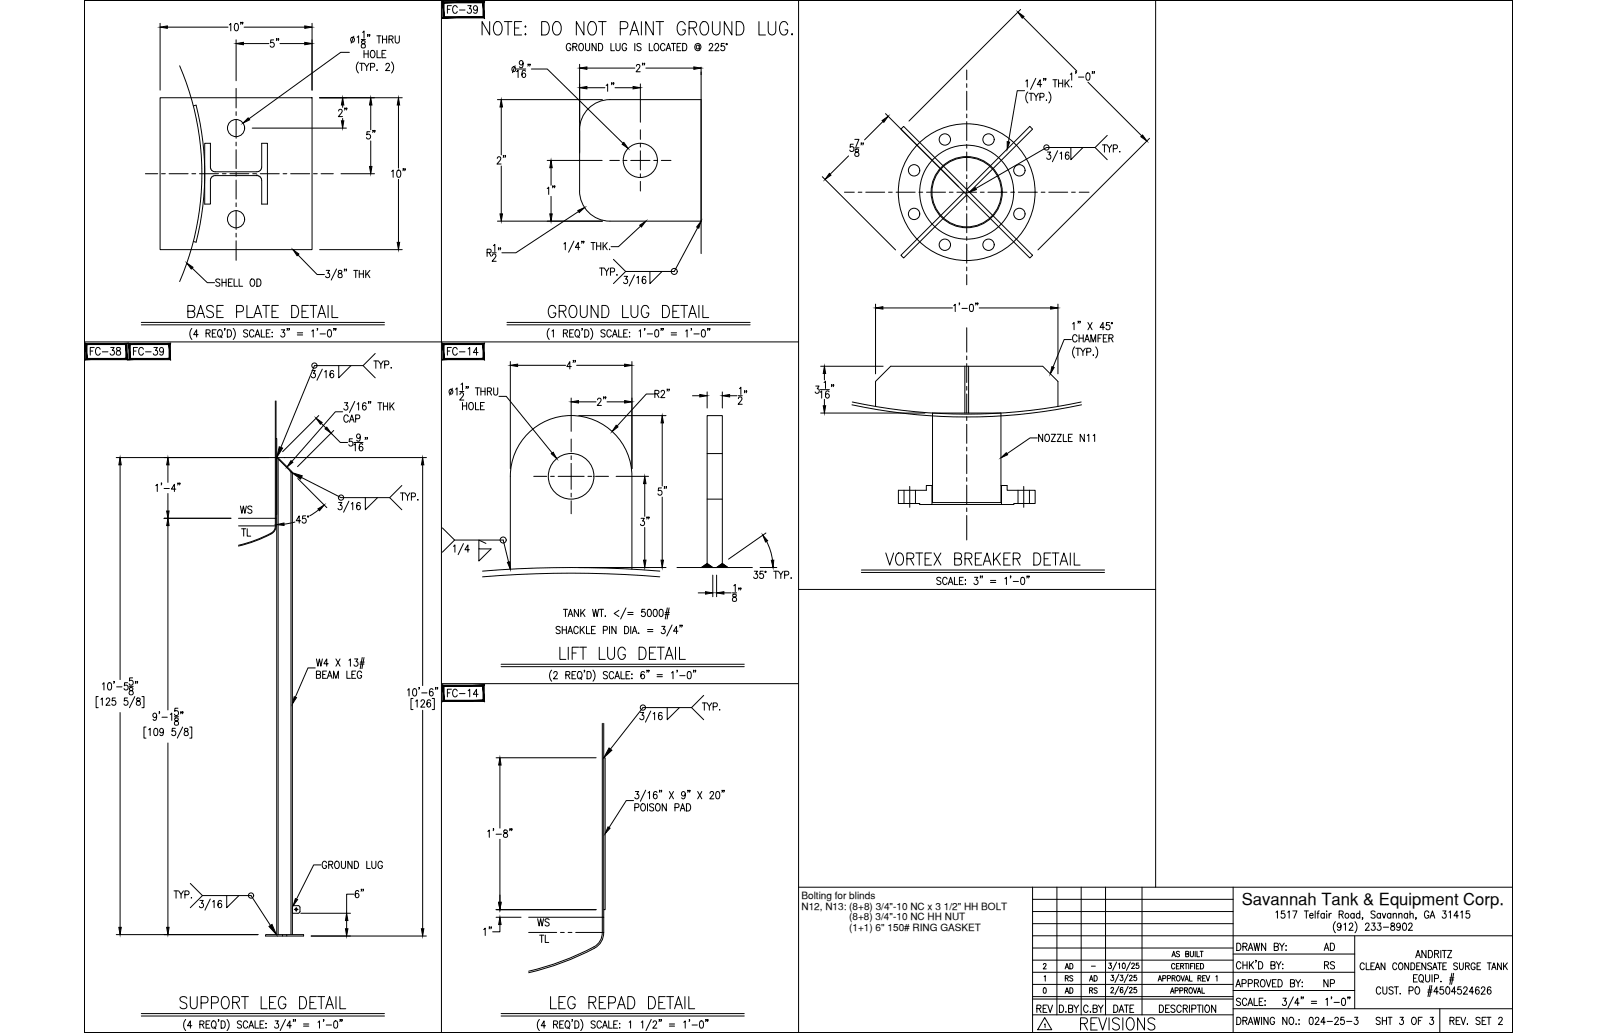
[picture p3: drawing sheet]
<svg xmlns="http://www.w3.org/2000/svg" width="432mm" height="279mm" viewBox="0 0 432 279" stroke-linecap="round" stroke-linejoin="round" font-family="sans-serif">
<defs><g id="words">
<g font-size="7.1">
<text x="129.5" y="10.6">NOTE: DO NOT PAINT GROUND LUG.</text>
<text x="238.5" y="154.2">VORTEX BREAKER DETAIL</text>
</g>
<g font-size="6.6">
<text x="49.7" y="87.1">BASE PLATE DETAIL</text>
<text x="147.5" y="87.1">GROUND LUG DETAIL</text>
<text x="150.6" y="179.6">LIFT LUG DETAIL</text>
<text x="47.6" y="274.1">SUPPORT LEG DETAIL</text>
<text x="147.8" y="274.1">LEG REPAD DETAIL</text>
<text x="291.4" y="279.8">REVISIONS</text>
</g>
<g font-size="5.7">
<text x="171.1" y="20.8">2&quot;</text>
<text x="98.1" y="38.8">5&quot;</text>
<text x="203.2" y="110.4" transform="rotate(-90 203.2 110.4)">12&quot;</text>
</g>
<g font-size="5.3">
<text x="119.9" y="4.9">FC-39</text>
<text x="76.6" y="14.1" transform="rotate(-90 76.6 14.1)">5&quot;</text>
<text x="167.2" y="26.1" transform="rotate(-90 167.2 26.1)">1&quot;</text>
<text x="94.9" y="32.8" transform="rotate(-90 94.9 32.8)">2&quot;</text>
<text x="133.3" y="45.5">2&quot;</text>
<text x="151.3" y="54" transform="rotate(-90 151.3 54)">1&quot;</text>
<text x="23.6" y="97.4">FC-38</text>
<text x="35.3" y="97.4">FC-39</text>
<text x="119.9" y="97.4">FC-14</text>
<text x="152.4" y="100.9">4&quot;</text>
<text x="160.5" y="110.8">2&quot;</text>
<text x="177.1" y="135.1">5&quot;</text>
<text x="64.2" y="140.1">WS</text>
<text x="172.2" y="143.2">3&quot;</text>
<text x="64.6" y="146.4">TL</text>
<text x="201.4" y="164" transform="rotate(-90 201.4 164)">18&quot;</text>
<text x="119.9" y="189.8">FC-14</text>
<text x="99.5" y="244.1" transform="rotate(-90 99.5 244.1)">6&quot;</text>
<text x="134.1" y="254.4" transform="rotate(-90 134.1 254.4)">1&quot;</text>
<text x="145" y="256.1">TL</text>
<text x="279.4" y="275.2">REV</text>
</g>
<g font-size="4.9">
<text x="297" y="42.3">TYP.</text>
<text x="86.1" y="236">GROUND LUG</text>
<text x="144.6" y="251.5">WS</text>
<text x="357" y="258.2">AD</text>
<text x="357.4" y="263.2">RS</text>
<text x="357" y="268.1">NP</text>
</g>
<text font-size="4.5" x="335.7" y="244.9">Savannah Tank &amp; Equipment Corp.</text>
<g font-size="4.4">
<text x="287.2" y="263.2">AD</text>
<text x="287.2" y="269.9">AD</text>
<text x="287.2" y="266.7">RS</text>
<text x="293.9" y="269.9">RS</text>
<text x="293.9" y="266.7">AD</text>
</g>
<g font-size="2.7">
<text x="216.7" y="243.2">Bolting for blinds</text>
<text x="216.7" y="246.1">N12, N13: (8+8) 3/4&quot;-10 NC x 3 1/2&quot; HH BOLT</text>
<text x="229.6" y="248.9">(8+8) 3/4&quot;-10 NC HH NUT</text>
<text x="229.6" y="251.8">(1+1) 6&quot; 150# RING GASKET</text>
</g>
<text font-size="2.6" x="294.2" y="262.5">-</text>
</g></defs>
<!-- layer: 0 -->
<g fill="none" stroke="#000" stroke-width=".27">
<path d="M22.8 0v279.4v-279.4h386.2v279.4v-279.4zM119.4 0v279.4M215.9 0v279.4M312.5 0v240M409 0v279.4M22.8 92.5h193.1M215.9 159.4h96.6M119.4 184.9h96.5M215.9 240h193.1M279.2 240v39.4M285.8 240v34.5M292.3 240v34.5"/>
<path d="M298.9 240v34.5M308.8 240v34.5M333.4 240v39.4M279.2 253.1h129.8M279.2 259.7h54.2M279.2 256.4h54.2M279.2 249.8h54.2M279.2 246.5h54.2M279.2 243.2h54.2M333.4 258h32.9M366.3 253.1v19.7M22.8 279.4h386.2"/>
<path d="M279.2 263h87.1M279.2 274.5h54.2M279.2 269.6h54.2M279.2 270.2h54.2M279.2 266.3h54.2M333.4 267.9h32.9M333.4 272.8h75.6M389.3 272.8v6.6M409 279.4h-386.2h386.2"/>
</g>
<!-- layer: TEXT -->
<g fill="none" stroke="#000" stroke-width=".27">
<path d="M316.9 258.8l.5-1.5 .4 1.5M317.1 258.3h.5M318.9 257.5l-.3-.2-.5 .2 .1 .4 .7 .3v.4l-.3 .2-.5-.2M320.6 258l.7-.1 .1-.4-.8-.2v1.5l.8-.2v-.5l-.3-.1M321.8 257.3v1.1l.4 .4 .4-.2 .1-1.3M323.2 257.3v1.5M323.6 257.3v1.5h.8M324.5 257.3h.8M324.9 257.3v1.5M334.4 255.1a1.01 1.01 0 0 1 1.1 1 1.01 1.01 0 0 1-1.1 1zM336.1 256.1l.9-.2 .1-.6-1-.2v2M336.6 256.1l.6 1"/>
<path d="M337.5 257.1l.6-2 .7 2M337.7 256.4h.8M339 255.1l.4 2 .4-2 .4 2 .4-2M339.7 259.8h-.2h.2l-.2 .5M342.2 255.1v2l-1.1-2v2M344.5 256.1l1-.2 .1-.6-1.1-.2v2l1.1-.2 .1-.5-.5-.3M345 246.8l.4-.4v1.9M346 255.1l.6 1v1M347.2 255.1l-.6 1M347.3 246.4h-.8l-.1 .8a.61 .61 0 0 1 .9 .1 .61 .61 0 0 1-.1 .8 .61 .61 0 0 1-.8-.1M347.6 257h.2zM347.7 255.8v.1z"/>
<path d="M348.2 246.8l.4-.4v1.9M349.5 246.4h1.2l-.8 1.9M352.7 246.4h1.1M353.2 246.4v1.9M354.1 247.6h.9l-.1-.5a.6 .6 0 0 0-.8 .6 .6 .6 0 0 0 .8 .6l.1-.2M355.6 246.4v1.9M356.1 247h.5M356.7 246.4l-.3 .1-.1 .3v1.5M358.1 247.3l-.2-.2a.61 .61 0 0 0-.8 .6 .61 .61 0 0 0 .8 .6l.2-.2M358.1 247v1.3M358.7 246.4v.2zM358.7 247.1v1.2"/>
<path d="M359.4 247v1.3M360 247a.54 .54 0 0 0-.6 .6M361.1 249.3a2.24 2.24 0 0 0 0 3M362.1 247.3l.9-.1 .1-.6-1-.2v1.9M362.6 250.3l-.1 .3a.54 .54 0 0 1-.8 .1 .54 .54 0 0 1 0-.8 .54 .54 0 0 1 .8 .1l.1 .3a.9 .9 0 0 1-.6 1.3l-.4-.2M362.6 247.3l.6 1M363.4 250l.4-.3v1.9M364.8 250.1l.2-.3 .5-.1 .3 .5-1.1 1.4h1.2M366.1 247.3l-.1-.2a.61 .61 0 0 0-.8 .6 .61 .61 0 0 0 .8 .6l.1-.2M366.1 247v1.3M366.4 249.3a2.31 2.31 0 0 1 0 3M367.7 247.3a.62 .62 0 0 0-1.1 .3 .62 .62 0 0 0 .7 .7l.4-.2"/>
<path d="M367.7 246.4v1.9M368.5 248.3h-.2h.2l-.2 .4M369.2 250.1l.3-.4h.4l.3 .3-.3 .7-.8 .9h1.1M370.9 249.7h.9l-.5 .7a.6 .6 0 0 1 .5 .9 .6 .6 0 0 1-1.1 0M371.8 246.7l-.4-.3-.7 .3 .2 .4 .9 .7v.3l-.4 .2-.7-.2M372.5 249.7h.9l-.5 .7a.6 .6 0 0 1 .5 1 .6 .6 0 0 1-1.1-.1M373.3 247.3a.62 .62 0 0 0-1.1 .3 .62 .62 0 0 0 .7 .7l.4-.2M373.3 247v1.3M373.7 247l.5 1.3 .5-1.3M374 250.8h1.5M376 247.3a.62 .62 0 0 0-1 .3 .62 .62 0 0 0 .7 .7l.3-.2M376 247v1.3"/>
<path d="M376.2 249.8v.5a.79 .79 0 0 1 .8 .4 .79 .79 0 0 1 0 .8 .64 .64 0 0 1-1-.4 .64 .64 0 0 1 .8-.7l.2-.4a.57 .57 0 0 0-.8-.2zM376.7 247.4l.4-.4 .4 .1v1.2M376.7 247v1.3M378.2 247.4l.4-.4 .4 .1 .1 1.2M378.2 247v1.3M378.6 250.3v.3a.54 .54 0 0 1-.8 .1 .54 .54 0 0 1 0-.8 .54 .54 0 0 1 .8 .1v.3a.9 .9 0 0 1-.6 1.3l-.3-.2M379.4 249.8l.3-.1a1.13 1.13 0 0 1 .1 1.9h-.1a1.41 1.41 0 0 1-.3-1.8zM380.6 247.3a.62 .62 0 0 0-1 .3 .62 .62 0 0 0 .7 .7l.3-.2M380.6 247v1.3M380.9 250.1l.1-.3 .5-.1 .3 .5-1 1.4h1.1M381.2 247.4l.4-.4 .4 .1 .1 1.2M381.2 246.4v1.9"/>
<path d="M382.8 259l.6-1.9 .6 1.9M382.9 248.3h-.1h.1l-.1 .4M383 258.4h.8M385.6 257.1v1.9l-1.1-1.9v1.9M386.2 257.1a1 1 0 0 1 1.2 1 1 1 0 0 1-1.2 .9zM386.3 246.8a.61 .61 0 0 0-.7-.4 .61 .61 0 0 0-.5 .7v.5a.61 .61 0 0 0 .6 .8 .61 .61 0 0 0 .6-.8h-.4M386.7 248.3l.6-1.9 .6 1.9M386.9 247.7h.8M387.9 258l1-.1 .1-.3-.1-.4-1-.1v1.9M388.5 258l.5 1M389.6 257.1v1.9M390 257.1h1.1"/>
<path d="M390.1 246.4h.9l-.5 .7a.6 .6 0 0 1 .5 .9 .6 .6 0 0 1-1.1 0M390.5 257.1v1.9M391.4 257.1h1.1l-1.1 1.9h1.1M391.8 246.8l.4-.4v1.9M394.3 247.7h-1.2l.8-1.3v1.9M395 246.8l.4-.4v1.9M397.3 246.4h-.8l-.1 .8a.61 .61 0 0 1 .9 .1 .61 .61 0 0 1-.1 .8 .61 .61 0 0 1-.9-.1M282.1 260.9l.3-.3 .4 .3-.7 1.2h.8M282.2 267.2h.2a.82 .82 0 0 1 .5 .7 .82 .82 0 0 1-.5 .7l-.3-.2zM282.3 264.2l.3-.3v1.5M282.4 277.1l.2-.2v1M282.5 275.2l1.9 3.3h-3.8z"/>
<path d="M288.2 273.6v.2zM288.9 272.8l1-.1 .1-.3-.1-.5-1-.1v2l1.1-.2v-.4l-.4-.4M290.4 271.8l.6 1v1M291.7 271.8l-.7 1M294.2 272.3a.62 .62 0 0 0-.7-.5 .62 .62 0 0 0-.5 .8v.5a.62 .62 0 0 0 .5 .7 .62 .62 0 0 0 .7-.5M295.6 272.8l.9-.1 .1-.7-1-.2v2l1-.2 .1-.4-.4-.4M297 271.8l.6 1v1M298.3 271.8l-.7 1M299.8 260.5h.7l-.4 .5a.44 .44 0 0 1 .4 .7 .44 .44 0 0 1-.8 0M300.4 267.4l.2-.3 .5 .2-.8 1.2h.9M300.4 263.8h.7l-.4 .5a.45 .45 0 0 1 .4 .7 .45 .45 0 0 1-.8 0M301.1 271.8a1 1 0 0 1 1.2 1 1 1 0 0 1-1.2 1z"/>
<path d="M301.9 260.2l-1.1 2.3M302.4 260.8l.3-.3v1.5M302.5 266.8l-1 2.2M302.5 263.5l-1 2.2M302.6 273.8l.6-2 .6 2M302.9 263.8h.7l-.3 .5a.45 .45 0 0 1 .3 .7 .45 .45 0 0 1-.8 0M303.6 267.3l-.2-.2a.84 .84 0 0 0-.1 1.4 .43 .43 0 0 0 .3-.6 .43 .43 0 0 0-.7-.1v.3M303.6 260.6l.2-.1a.79 .79 0 0 1 .5 .7 .79 .79 0 0 1-.5 .8l-.4-.7zM304 271.8h1.1M304.6 271.8v2M305 266.8l-1 2.2M305 263.5l-1 2.2"/>
<path d="M305.4 267.4l.2-.3 .5 .2-.8 1.2h.9M305.4 264.1l.1-.3h.4l.2 .4-.8 1.1h.9M305.6 260.2l-1 2.3M306 260.8l.2-.3 .5 .3-.8 1.2h.9M306.6 271.8h-1.1v2M307.3 267.1h-.6l-.1 .6a.46 .46 0 0 1 .7 0 .46 .46 0 0 1-.1 .7 .46 .46 0 0 1-.7-.1M307.3 263.8h-.6l-.1 .6a.46 .46 0 0 1 .7 0 .46 .46 0 0 1-.1 .7 .46 .46 0 0 1-.7-.1M307.8 260.5h-.5l-.1 .6a.46 .46 0 0 1 .7 0 .46 .46 0 0 1-.1 .7 .46 .46 0 0 1-.7-.1M313.1 265.4l.5-1.5 .5 1.5M313.3 264.9h.6M313.5 271.8a1 1 0 0 1 1.1 1 1 1 0 0 1-1.1 1zM314.4 264.6h.7l.1-.6-.8-.1v1.5"/>
<path d="M315.6 264.6h.8v-.6l-.8-.1v1.5M316.2 271.8h-1v2h1M316.5 268.6l.5-1.4 .4 1.4M316.7 268.2h.6M316.9 264.6l.7-.1 .1-.5-.8-.1v1.5M317.3 264.6l.4 .8M317.6 260.9a.46 .46 0 0 0-.5-.3 .46 .46 0 0 0-.3 .6v.3a.46 .46 0 0 0 .3 .6 .46 .46 0 0 0 .5-.4M317.7 272.1a.55 .55 0 0 0-.7-.3 .55 .55 0 0 0-.3 .7l.9 .6a.48 .48 0 0 1-.3 .7l-.7-.3M317.7 267.9h.8v-.7h-.8v1.4M318.1 261.3h.5M318.3 263.9h.2a.75 .75 0 0 1 .6 .7 .75 .75 0 0 1-.6 .8 .94 .94 0 0 1-.2-1.5zM318.9 260.6h-.8v1.5h.8"/>
<path d="M319 267.9h.7v-.7h-.7v1.4M319.2 261.3l.7-.1v-.5l-.7-.1v1.5M319.3 263.9l.5 1.5 .5-1.5M319.4 272.3a.62 .62 0 0 0-.8-.5 .62 .62 0 0 0-.4 .8v.5a.62 .62 0 0 0 .4 .7 .62 .62 0 0 0 .8-.5M319.6 261.3l.4 .8M319.9 272.8l1-.1 .1-.7-1.1-.2v2M320.3 267.9l.7-.1v-.6h-.7v1.4M320.3 260.6h.8M320.4 265.4l.4-1.5 .5 1.5M320.5 272.8l.6 1M320.5 264.9h.7M320.7 267.9l.4 .7"/>
<path d="M320.7 260.6v1.5M321.4 260.6v1.5M321.6 271.8v2M321.6 263.9v1.5h.7M321.7 267.2a.68 .68 0 0 1 .7 .7 .68 .68 0 0 1-.7 .7l-.2-.5zM321.9 261.3h.5M322.2 272.9l1-.1 .2-.3-.2-.6-1-.1v2M322.6 267.2l.5 1.4 .5-1.4M322.7 260.6h-.8v1.5M323 260.6v1.5M323.5 261.3h.4M323.7 271.8h1.1"/>
<path d="M323.7 268.6l.5-1.4 .5 1.4M323.9 264.6l.7-.1v-.6h-.7v1.5M323.9 268.2h.6M324.2 260.6h-.7v1.5h.7M324.3 271.8v2M324.3 264.6l.4 .8M324.6 260.6a.74 .74 0 0 1 .9 .7 .74 .74 0 0 1-.9 .8zM325 267.2v1.4h.7M325.2 264.6h.4M325.2 271.8v2M325.9 263.9h-.7v1.5h.7M326.1 271.9l.1-.1a1.01 1.01 0 0 1 .9 1 1.01 1.01 0 0 1-.9 1 1.27 1.27 0 0 1-.1-1.9z"/>
<path d="M326.1 263.9l.5 1.5 .5-1.5M328.7 271.8v2l-1.1-2v2M328.8 264.2l.3-.3v1.5M334.2 266.9l.6-1.9 .6 1.9M334.4 275.1a1 1 0 0 1 1.1 1 1 1 0 0 1-1.1 1zM334.4 266.3h.8M335.4 270.3a.6 .6 0 0 0-.6-.3 .6 .6 0 0 0-.5 .5l1 .7 .1 .5a.66 .66 0 0 1-1.1 0M335.5 260.6a.62 .62 0 0 0-.7-.5 .62 .62 0 0 0-.5 .8v.4a.62 .62 0 0 0 .5 .8 .62 .62 0 0 0 .7-.5M335.8 266l1-.1 .2-.3-.1-.4-1.1-.2v1.9M336.1 276.1l.9-.1 .1-.7-1-.2v2M336.1 260.1v2M336.1 261h1.1"/>
<path d="M336.6 276.1l.6 1M337.1 270.5a.61 .61 0 0 0-.7-.5 .61 .61 0 0 0-.5 .7v.5a.61 .61 0 0 0 .5 .8 .61 .61 0 0 0 .7-.5M337.2 260.1v2M337.4 272l.7-2 .6 2M337.5 266l1-.1 .1-.3-.1-.4-1-.2v1.9M337.5 277.1l.6-2 .7 2M337.7 271.3h.8M337.7 276.5h.8M337.8 260.1v2M338.2 260.9l.7 1.2M338.9 260.1l-1.1 1.3M339 275.1l.4 2 .4-2 .4 2 .4-2"/>
<path d="M339.1 270v2h1M339.2 265.9l.9-.1 .2-.3-.2-.4-.9-.1v1.9M339.7 265.9l.6 1M340.3 260.1a1 1 0 0 1 1.1 1 1 1 0 0 1-1.1 1zM340.5 270.9h.6M341.1 265.1l.1-.1a1 1 0 0 1 .9 .9 1 1 0 0 1-.9 1 1.26 1.26 0 0 1-.1-1.8zM341.1 275.1v2M341.5 270h-1v2h1M342 271.9h.1zM342.1 270.6v.2zM342.4 265l.6 1.9 .6-1.9M342.9 275.1v2l-1.2-2v2"/>
<path d="M343.6 261l1-.1 .2-.2-.2-.5-1-.1v2l1.1-.2 .1-.5-.4-.4M344 265.9h.7M344.6 275.6a.62 .62 0 0 0-.7-.5 .62 .62 0 0 0-.5 .8v.5a.62 .62 0 0 0 .6 .7 .62 .62 0 0 0 .6-.7h-.4M345.1 260.1l.6 .9v1.1M345.1 265h-1.1v1.9h1.1M345.6 265a1 1 0 0 1 1.1 .9 1 1 0 0 1-1.1 1zM346.4 260.1l-.7 .9M346.8 260.8v.1zM346.8 261.9v.2zM346.9 270h.9l-.5 .7a.6 .6 0 0 1 .5 1 .6 .6 0 0 1-1.1-.1M348 275.1v2l-1.2-2v2M348.8 275.2l.2-.1a1 1 0 0 1 .8 1 1 1 0 0 1-.8 1 1.29 1.29 0 0 1-.2-1.9z"/>
<path d="M348.9 265.9l1-.1 .1-.3-.1-.4-1-.1v1.9l1-.1 .1-.5-.4-.4M349.7 269.6l-1.4 3M350.4 265l.6 .9v1M350.4 277h.1zM351.2 275.9h.1zM351.2 277h.1zM351.3 271.3h-1.2l.8-1.3v2M351.6 265l-.6 .9M351.9 269.7h-.1h.1l-.1 .5M352 266.8h.2zM352.1 265.6v.2zM352.4 269.7h-.1h.1l-.1 .5"/>
<path d="M354.2 275.2l.4-.1a1.26 1.26 0 0 1 0 2h-.2a1.43 1.43 0 0 1-.2-1.9zM354.6 270.8h1.4M354.6 271.4h1.4M355.6 275.6l.4-.5 .4 .1 .2 .3-.2 .7-.8 .9h1.1M358.4 276.5h-1.3l.8-1.4v2M358.5 270.4l.4-.4v2M358.8 276.3h1.5M360.1 269.7h-.2h.2l-.2 .5M360.7 271.1h1.4M360.9 275.6l.3-.5h.3l.4 .4-.3 .7-.8 .9h1.2M362.9 270.1l.4-.1a1.28 1.28 0 0 1 0 2h-.1a1.43 1.43 0 0 1-.3-1.9zM363.4 275.1h-.8l-.1 .9a.61 .61 0 0 1 .9 0 .61 .61 0 0 1-.1 .9 .61 .61 0 0 1-.9-.2"/>
<path d="M364.1 276.3h1.4M364.5 269.7h-.1h.1l-.1 .5M365 269.7h-.2h.2l-.2 .5M366.2 275.1h.9l-.5 .8a.6 .6 0 0 1 .5 .9 .6 .6 0 0 1-1-.1M368.9 260.9a.58 .58 0 0 0-.7-.5 .58 .58 0 0 0-.5 .7v.5a.58 .58 0 0 0 .5 .7 .58 .58 0 0 0 .7-.5M369.4 260.4v1.9h.9M370.7 261.3h.6M371.6 260.4h-.9v1.9h.9M371.9 262.3l.5-1.9 .7 1.9M372.1 261.7h.7M373.2 275.4l-.4-.3-.7 .3 .1 .5 .9 .5a.48 .48 0 0 1-.3 .7l-.7-.3M373.3 267.4a.61 .61 0 0 0-.7-.5 .61 .61 0 0 0-.5 .8v.4a.61 .61 0 0 0 .5 .8 .61 .61 0 0 0 .7-.5"/>
<path d="M373.8 275.1v2M373.8 276.1h1.1M373.9 266.9l.1 1.7 .4 .3 .5-.3 .1-1.7M374.5 260.4v1.9l-1.1-1.9v1.9M374.9 275.1v2M375.3 275.1h1.1M375.8 275.1v2M376.7 267.2a.6 .6 0 0 0-.6-.3 .6 .6 0 0 0-.5 .5l.1 .3 .9 .4 .1 .5a.66 .66 0 0 1-1.1 0M377 266.9h1.1M377.5 266.9v2M377.7 260.9a.58 .58 0 0 0-.7-.5 .58 .58 0 0 0-.4 .7v.5a.58 .58 0 0 0 .4 .7 .58 .58 0 0 0 .7-.5M378.4 260.5l.2-.1a.94 .94 0 0 1 .7 1 .94 .94 0 0 1-.7 .9 1.18 1.18 0 0 1-.2-1.8z"/>
<path d="M378.5 275.1h.9l-.5 .8a.6 .6 0 0 1 .5 .9 .6 .6 0 0 1-1-.1M378.6 268.7v.2zM380.9 260.4v1.9l-1.1-1.9v1.9M381 267.9h.9l.2-.3-.1-.5-1-.2v2M381.5 260.4a.93 .93 0 0 1 1.1 1 .93 .93 0 0 1-1.1 .9zM382 275.2l.1-.1a1 1 0 0 1 .9 1 1 1 0 0 1-.9 1 1.27 1.27 0 0 1-.1-1.9zM382.2 264.6h.6M382.9 267l.2-.1a1.01 1.01 0 0 1 .8 1 1.01 1.01 0 0 1-.8 1 1.29 1.29 0 0 1-.2-1.9zM383.1 261.3h.5M383.2 263.6h-1v2h1M383.5 276.1h.6M383.8 263.9l.3-.3a1 1 0 0 1 .8 1 1 1 0 0 1-.8 1l-.5-.7z"/>
<path d="M384 260.4h-.9v1.9h.9M384.3 265.2l.5 .6M384.5 275.1h-1v2M385.4 263.6v1.4l.5 .6a.54 .54 0 0 0 .7-.6v-1.4M385.5 260.4v1.9l-1-1.9v1.9M386 268.3h1.1M386.1 267.8h1.1M386.7 266.6l-.6 3M386.7 275.1h.9l-.5 .8a.6 .6 0 0 1 .5 .9 .6 .6 0 0 1-1.1-.1M387.1 260.7l-.4-.3-.7 .3 .2 .4 .8 .5-.1 .6-.5 .1-.4-.3M387.1 266.6l-.5 3M387.2 263.6v2"/>
<path d="M387.4 262.3l.6-1.9 .6 1.9M387.6 261.7h.7M387.9 264.7l.9-.1 .1-.8-1-.2v2M388.7 260.4h1.1M388.9 268.2h-1.2l.8-1.3v2M389.2 260.4v1.9M389.6 265.4v.2zM390.1 261.3h.6M390.2 266.9h-.8v.9a.62 .62 0 0 1 .9 0 .62 .62 0 0 1-.1 .9 .62 .62 0 0 1-.9-.2M391.1 260.4h-1v1.9h1M391.1 267l.4-.1a1.25 1.25 0 0 1 0 2h-.1a1.43 1.43 0 0 1-.3-1.9zM391.9 265h1.1"/>
<path d="M392 264.5h1.1M392 276.1l1-.1 .1-.7-1.1-.2v2M392.6 263.2l-.6 3.1M392.6 276.1l.6 1M393 263.2l-.5 3.1M393.7 268.2h-1.2l.8-1.3v2M393.7 276.1h.7M394.1 260.7l-.4-.3-.7 .3 .2 .4 .8 .5-.1 .6-.5 .1-.4-.3M394.6 260.4v1.3l.5 .6 .3-.1 .2-.5v-1.3M394.8 275.1h-1.1v2h1.1M395 275.1l.6 2 .7-2M395 266.9h-.8l-.1 .9a.62 .62 0 0 1 1 0 .62 .62 0 0 1-.1 .9 .62 .62 0 0 1-.9-.2"/>
<path d="M395.8 267.4l.3-.5h.3l.3 .4-.2 .6-.8 1h1.1M396.2 261.3l.9-.1 .1-.6-1-.2v1.9M396.7 276.9v.2zM396.8 261.3l.5 1M398.5 268.2h-1.2l.8-1.3v2M398.8 260.9a.57 .57 0 0 0-.6-.5 .57 .57 0 0 0-.5 .7v.5a.57 .57 0 0 0 .6 .7 .57 .57 0 0 0 .5-.7h-.3M399.4 261.3h.6M399.9 267.2a.44 .44 0 0 0-.7-.2l-.3 .8a.85 .85 0 0 0 .5 1.1 .56 .56 0 0 0 .6-.8 .56 .56 0 0 0-1-.2l-.1 .3M400.2 275.4l-.4-.3-.7 .3 .1 .5 .9 .5 .1 .4a.66 .66 0 0 1-1.1 0M400.3 260.4h-.9v1.9h.9M400.5 267.4l.4-.5h.3l.3 .4-.2 .6-.8 1h1.1M400.7 276.1h.7"/>
<path d="M401.8 275.1h-1.1v2h1.1M402 275.1h1.1M402.1 260.4h1.1M402.6 275.1v2M402.7 260.4v1.9M403.1 267.2a.44 .44 0 0 0-.7-.2l-.3 .8 .1 .8a.54 .54 0 0 0 .8 .1 .54 .54 0 0 0 0-.8 .54 .54 0 0 0-.8 0l-.1 .3M403.3 262.3l.6-1.9 .6 1.9M403.5 261.7h.8M405.2 275.6l.3-.5 .5 .1 .2 .3-.3 .7-.8 .9h1.2M405.9 260.4v1.9l-1-1.9v1.9M406.5 260.4v1.9M406.9 261.2l.7 1.1"/>
<path d="M407.6 260.4l-1.1 1.3"/>
<circle cx="364.2" cy="247.6" r=".62"/>
</g>
<!-- layer: SHOP TAG -->
<path d="M279.2 279.4h.1M409 279.4h.1" fill="none" stroke="#000" stroke-width=".27"/>
<!-- layer: DIM -->
<g fill="none" stroke="#000" stroke-width=".27">
<path d="M43.3 6.3v18.1M45.3 7.3h16.4M62 6.7l.4-.3v1.9M63.6 6.5l.2-.1a1.09 1.09 0 0 1 .7 .9 1.09 1.09 0 0 1-.7 1 1.41 1.41 0 0 1-.2-1.8zM63.8 10.8v11M65.2 6.1h-.2h.2l-.2 .4M65.7 6.1h-.2h.2l-.2 .4M65.8 11.8h6.9M66 7.3h16.4M75.7 11.8h6.7M84.4 6.3v18.1M94.5 14.2h-2.4l-24.8 18"/>
<path d="M95.7 9.8l-.7 1.9M96.6 10.1l.4-.4v2M96.9 16.7a2.24 2.24 0 0 0 0 3M97.2 17.1h1.2M97.7 10.7h1.1M97.8 17.1v2M97.8 11.1v.6a.79 .79 0 0 1 .9 .3 .79 .79 0 0 1-.1 .9l-.2 .1a.63 .63 0 0 1-.8-.7 .63 .63 0 0 1 .9-.5l.2-.3-.1-.4zM98 8.8l.4-.4v2M98.4 13.6v2M98.4 14.6h1.1M98.5 17.1l.6 1v1M99.5 9.4h-.1h.1l-.1 .5"/>
<path d="M99.5 13.6v2M99.8 17.1l-.7 1M100 9.4h-.2h.2l-.2 .5M100.2 18.1h1l.1-.3-.1-.6-1-.1v2M100.4 13.7l.2-.1a1.01 1.01 0 0 1 .8 1 1.01 1.01 0 0 1-.8 1 1.29 1.29 0 0 1-.2-1.9zM101.9 9.7h1.1M101.9 13.6v2h1M101.9 18.9v.2zM102.5 9.7v2M103.3 14.6h.6M103.4 9.7v2M103.4 10.6h1.1"/>
<path d="M104.4 13.6h-1.1v2h1.1M104.4 17.6l.3-.5h.3l.3 .4-.2 .6-.8 1h1.1M104.5 9.7v2M105.2 10.6l.9-.1 .1-.6-1-.2v2M105.7 10.6l.6 1.1M105.9 16.7a2.24 2.24 0 0 1 0 3M106.8 9.7v1.4l.5 .6a.54 .54 0 0 0 .7-.6v-1.4M139.3 17.8l-.7 1.9M139.7 19.4l.4-.4v2M139.7 18.7h2.5M141.4 17l-.2 .5a.54 .54 0 0 1-.7-.2 .54 .54 0 0 1 .1-.7 .54 .54 0 0 1 .8 .1v.3a.93 .93 0 0 1-.6 1.3l-.3-.2M142.1 19.3l-.5-.3a1.15 1.15 0 0 0 .1 2 .58 .58 0 0 0 .5-.9 .58 .58 0 0 0-1-.1l-.1 .3"/>
<path d="M142.9 17.4h-.2h.2l-.2 .5M143.3 17.4h-.1h.1l-.1 .5M143.7 18.7h4.3l20.4 20.1M154.3 12.2a.62 .62 0 0 0-.7-.4 .62 .62 0 0 0-.5 .7v.5a.62 .62 0 0 0 .6 .7 .62 .62 0 0 0 .6-.7h-.4M154.9 12.7l1-.1 .1-.3-.1-.4-1-.2v2M155.4 12.7l.6 1M156.6 12l.4-.3a1 1 0 0 1 .8 1 1 1 0 0 1-.8 1l-.5-.7zM156.7 17.4v23.9M158.3 11.7v1.5a.55 .55 0 0 0 .6 .5 .55 .55 0 0 0 .5-.5v-1.5M158.7 18.4h13M161.2 11.7v2l-1.1-2v2M161.8 11.7a1 1 0 0 1 1.2 1 1 1 0 0 1-1.2 1z"/>
<path d="M165.2 11.7v2h.9M166.5 11.7v1.5a.56 .56 0 0 0 .6 .5 .56 .56 0 0 0 .6-.5v-1.5M169.4 12.2a.62 .62 0 0 0-.7-.4 .62 .62 0 0 0-.5 .7v.5a.62 .62 0 0 0 .6 .7 .62 .62 0 0 0 .6-.7h-.4M171.6 11.7v2M173.3 12a.55 .55 0 0 0-.7-.3 .55 .55 0 0 0-.3 .7l.9 .5 .1 .5-.4 .3-.7-.3M174.6 18.4h13M175.6 11.7v2h.9M177 12l.3-.3a1 1 0 0 1 .8 1 1 1 0 0 1-.8 1l-.5-.7zM179.8 12.2a.62 .62 0 0 0-.8-.4 .62 .62 0 0 0-.4 .7v.5a.62 .62 0 0 0 .4 .7 .62 .62 0 0 0 .8-.4M180.1 13.7l.6-2 .7 2M180.3 13.1h.8M182.1 11.7v2"/>
<path d="M184.1 11.7h-1v2h1M184.6 11.7a1 1 0 0 1 1.1 1 1 1 0 0 1-1.1 1zM189.1 12.5l-.1-.2a.49 .49 0 0 0-.8 .4 .49 .49 0 0 0 .8 .5l.1-.2M189.1 12.2v1.1a.84 .84 0 0 0 .3-1.2 .84 .84 0 0 0-1.1-.3 .84 .84 0 0 0-.4 1.1 .83 .83 0 0 0 .5 .7 .83 .83 0 0 0 .9-.2M189.6 19.5v.7M191.8 12.2l.1-.3 .5-.2 .3 .6-1 1.4h1.1M193.4 12.2l.1-.3 .5-.2 .3 .6-1 1.4h1.1M195.8 11.7h-.8v.9a.62 .62 0 0 1 .9 0 .62 .62 0 0 1-.1 .9 .62 .62 0 0 1-.9-.1M275.9 2.6l-30.1 30.1M276.6 4.7l14.5 14.5M291 19.5h-.2h.2l-.2 .4M293.9 19.8l.4-.1a1.26 1.26 0 0 1 0 2h-.2a1.35 1.35 0 0 1-.2-1.9z"/>
<path d="M295.4 19.5h-.1h.1l-.1 .4M295.9 19.5h-.1h.1l-.1 .4M68.2 34.6h25.5M86.4 26.4h22.4M100.2 28.4v6.7M100.2 38.1v6.9M107.7 28.4v17.1M134.5 26.9h28.4M135.5 28.9v13M158.7 23.7h4.9M166.3 23.7h4.9M173.1 22.7v10.4"/>
<path d="M230.7 39h-.8l-.1 .9a.61 .61 0 0 1 .9 0 .61 .61 0 0 1-.1 .9 .61 .61 0 0 1-.8-.2M231.1 37.7h1.1l-.8 2M231.1 40h1.1M233 38.7h-.2h.2l-.2 .5M233.4 38.7h-.1h.1l-.1 .5M238.7 32.9l-4.9 4.9M239.4 30.7l19.8 19.8M243.6 34.9l.7-.7 34.9 34.8-.8 .8zM277 24.5h-2l-2.3 13.9M277.3 21.9l.4-.3v1.9M277.9 24.9a2.21 2.21 0 0 0 0 3M278.2 25.2h1.1"/>
<path d="M278.8 25.2v2M279.5 25.2l.6 1v1M280.1 21.2l-1.5 3M280.8 25.2l-.7 1M281.2 26.3l.9-.1 .2-.3-.1-.5-1-.2v2M281.7 22.9h-1.2l.8-1.3v1.9M282.3 21.3h-.2h.2l-.2 .5M282.8 21.3h-.2h.2l-.2 .5M282.9 27.1h.1zM283.6 24.9a2.21 2.21 0 0 1 0 3M284.7 21.6h1.1M285.3 21.6v1.9"/>
<path d="M286.2 21.6v1.9M286.2 22.5h1.1M287.3 21.6v1.9M288 21.6v1.9M288.4 22.4l.7 1.1M289.1 21.6l-1.1 1.3M289.4 20.1l.4-.4v2M289.5 39.9v3.3l3.3-3.3M289.6 23.5h.2zM291.6 20.8h1.5M294.2 22.2l14.5 14.5M299.4 36.6l-3.3 3.3"/>
<path d="M310.8 37.4l-30.2 30.2M92.2 47h9.1M105.9 46.4l.4-.4v2M107.5 46.1l.2-.1a1.14 1.14 0 0 1 .2 2h-.2a1.38 1.38 0 0 1-.2-1.9zM107.7 48.5v17.1M109.1 45.7h-.2h.2l-.2 .5M109.6 45.7h-.2h.2l-.2 .5M134.5 59.8h28.4M135.5 44.9v12.9M148 43.4h14.8M149 45.4v4.7M149 53.1v4.7"/>
<path d="M156.4 57.2l-16.9 11.2h-3.8M222.3 47.8l19.8 19.8M229.4 42.2l-4.9 4.9M231.3 40.4v.6a.78 .78 0 0 1 .8 .3 .78 .78 0 0 1 0 .9 .64 .64 0 0 1-1-.4 .64 .64 0 0 1 .8-.7l.3-.5a.58 .58 0 0 0-.9-.2zM260.7 52l-17.1 17 .7 .8 17.1-17.1M261.4 51.3l17-17.1 .8 .7-17.1 17.1M283.2 41.1h.9l-.5 .8a.6 .6 0 0 1 .5 .9 .6 .6 0 0 1-1.1-.1M286 40.7l-1.5 3.1M286.6 41.5l.4-.4v2M289 41.4l-.5-.3a1.14 1.14 0 0 0 .1 2 .57 .57 0 0 0 .5-.8 .57 .57 0 0 0-1-.1v.2M299.4 43.2l-3.3-3.3h-13.1l-19.2 11.1M51.9 72.5l4.1 4h2"/>
<path d="M59.5 75.7l-.4-.2-.8 .2 .2 .5 .8 .4 .2 .3-.2 .4-.6 .1-.4-.2M60 75.5v1.9M60 76.4h1.1M61.1 75.5v1.9M61.8 76.4h.6M62.8 75.5h-1v1.9h1M63.3 75.5v1.9h.9M64.6 75.5v1.9h1M67.9 75.5h.2a1 1 0 0 1 .8 .9 1 1 0 0 1-.8 1 1.28 1.28 0 0 1-.2-1.9zM69.4 75.5a.99 .99 0 0 1 1.2 .9 .99 .99 0 0 1-1.2 1zM80.6 68.9l5.1 5.4h2M86.4 67.5h22.4"/>
<path d="M88.2 73.1h.9l-.5 .8a.6 .6 0 0 1 .5 .9 .6 .6 0 0 1-1-.1M91 72.7l-1.4 3.1M91.5 73.2v.6a.79 .79 0 0 1 .9 .3 .79 .79 0 0 1 0 .9 .64 .64 0 0 1-1-.4 .64 .64 0 0 1 .8-.7l.2-.5a.57 .57 0 0 0-.9-.2zM93.2 72.9h-.1h.1l-.1 .4M93.7 72.9h-.1h.1l-.1 .4M95.6 73.1h1.2M96.2 73.1v2M97.1 73.1v2M97.1 74.1h1.2M98.3 73.1v2M98.9 73.1v2M99.3 74l.7 1.1"/>
<path d="M100 73.1l-1.1 1.3M131.7 68.3l1-.1v-.6l-1-.2v2M132.2 68.3l.6 1.1M133.1 68.4h1.1M133.1 69.2l.4-.5 .4 .1 .2 .3-.3 .6-.7 1h1.1M133.4 66.4l.4-.3v2M134.9 67.1h-.2h.2l-.2 .5M135.4 67.1h-.2h.2l-.2 .5M152.5 66l.3-.4v2M155.2 65.2l-1.5 3M156.8 66.9h-1.2l.8-1.3v2M157.4 65.3h-.2h.2l-.2 .5"/>
<path d="M157.9 65.3h-.2h.2l-.2 .5M159.8 65.6h1.1M160.4 65.6v2M161.3 65.6v2M161.3 66.5h1.1M162.1 72.5h1.1M162.4 65.6v2M162.7 72.5v2M163.1 65.6v2M163.4 72.5l.6 .9v1.1M163.5 66.4l.7 1.2M164.2 65.6l-1.1 1.3"/>
<path d="M164.7 72.5l-.7 .9M164.8 67.4v.2zM165.1 73.5l.9-.1 .2-.2-.2-.6-.9-.1v2M165.9 70.1l3.3 3.3M166.7 74.4h.2zM168.8 74.7h.9l-.5 .8a.6 .6 0 0 1 .5 .9 .6 .6 0 0 1-1.1-.1M171.6 74.4l-1.5 3M172.2 75.1l.4-.4v2M173.2 61.2l-6 5.5h-2M174.6 75l-.3-.3a1.1 1.1 0 0 0-.7 1 1.1 1.1 0 0 0 .6 1 .55 .55 0 0 0 .5-.5 .55 .55 0 0 0-.5-.6 .55 .55 0 0 0-.6 .5M175.7 73.4v3.3l3.3-3.3M188.7 61.6l-6.4 11.8h-13.1l-3.3 3.3"/>
<path d="M38.2 87.2h65.7M38.2 87.9h65.7M51.9 88.8a2.3 2.3 0 0 0 0 3M53.6 90.5h-1.2l.8-1.3v2M55.7 90.1l1-.1 .1-.3-.1-.4-1-.1v2M56.3 90.1l.5 1.1M57.4 90.1h.6M58.4 89.2h-1v2h1M59.2 89.3l.1-.1a1 1 0 0 1 .8 1 1 1 0 0 1-.8 1 1.24 1.24 0 0 1-.1-1.9zM59.5 90.8l.5 .6M61.5 89.2a1 1 0 0 1 1.1 1 1 1 0 0 1-1.1 1zM63.1 88.8a2.24 2.24 0 0 1 0 3"/>
<path d="M67 89.5l-.4-.3-.8 .3 .2 .4 .8 .4 .2 .6a.66 .66 0 0 1-1.2 0M68.6 89.7a.61 .61 0 0 0-.7-.5 .61 .61 0 0 0-.4 .7v.5a.61 .61 0 0 0 .4 .8 .61 .61 0 0 0 .7-.5M69 91.2l.6-2 .7 2M69.2 90.5h.8M70.7 89.2v2h.9M72 90.1h.6M73 89.2h-1v2h1M73.6 89.9v.1zM73.6 91v.2zM76.1 89.2h.9l-.5 .7a.6 .6 0 0 1 .5 1 .6 .6 0 0 1-1.1-.1M80.4 90h1.4M80.4 90.6h1.4"/>
<path d="M84.3 89.6l.4-.4v2M86.5 90.3h1.5M87.1 99.8l-1.4 3M88.8 89.3l.4-.1a1.26 1.26 0 0 1 0 2h-.2a1.37 1.37 0 0 1-.2-1.9zM91.6 98.9v3.3l3.3-3.3M101.1 97.6h1.1M101.5 95.6l-3.3 3.3M101.6 97.6v2M102.3 97.6l.7 1v1M103.6 97.6l-.6 1M104 98.7l1-.1 .1-.8-1.1-.2v2M105.8 99.4v.2z"/>
<path d="M137.1 87.2h65.7M137.1 87.9h65.7M138 97.8v29M140 98.8h13M148.5 88.8a2.3 2.3 0 0 0 0 3M149.2 89.6l.4-.4v2M152.3 90.1l1-.1 .2-.3-.2-.4-1-.1v2M152.9 90.1l.6 1.1M154 90.1h.7M155.1 89.2h-1.1v2h1.1M155.8 89.3l.1-.1a1 1 0 0 1 .9 1 1 1 0 0 1-.9 1 1.27 1.27 0 0 1-.1-1.9zM155.9 98.8h13"/>
<path d="M156.2 90.8l.5 .6M158.1 89.2a1 1 0 0 1 1.1 1 1 1 0 0 1-1.1 1zM159.7 88.8a2.24 2.24 0 0 1 0 3M163.6 89.5l-.4-.3-.7 .3 .1 .4 .8 .4 .2 .6a.66 .66 0 0 1-1.1 0M165.3 89.7a.61 .61 0 0 0-.8-.5 .61 .61 0 0 0-.4 .7v.5a.61 .61 0 0 0 .4 .8 .61 .61 0 0 0 .8-.5M165.6 91.2l.6-2 .7 2M165.8 90.5h.8M167.3 89.2v2h.9M168.6 90.1h.7M169.7 89.2h-1.1v2h1.1M170.1 89.9h.2zM170.2 91v.2z"/>
<path d="M170.9 97.8v29M172.8 89.6l.4-.4v2M175 90.3h1.4M177.2 89.3l.5-.1a1.26 1.26 0 0 1 0 2h-.2a1.43 1.43 0 0 1-.3-1.9zM181.5 90h1.4M181.5 90.6h1.4M185.4 89.6l.4-.4v2M187.6 90.3h1.5M189.9 89.3l.4-.1a1.26 1.26 0 0 1 0 2h-.2a1.43 1.43 0 0 1-.2-1.9zM221.9 99.1h16.9M236.7 82.3v18.8M238.7 83.3h18.8"/>
<path d="M257.9 82.7l.4-.4v2M259.5 82h-.2h.2l-.2 .5M260.1 83.4h1.4M262.3 82.4l.4-.1a1.26 1.26 0 0 1 0 2h-.1a1.43 1.43 0 0 1-.3-1.9zM263.9 82h-.1h.1l-.1 .5M264.4 82h-.2h.2l-.2 .5M264.8 83.3h19.3M286 82.3v18.8M289.7 91.8h-2l-3 7.5M290 87.6l.4-.4v2M290.6 93.8a2.24 2.24 0 0 0 0 3M290.9 94.2h1.1"/>
<path d="M291.2 91a.62 .62 0 0 0-.7-.5 .62 .62 0 0 0-.5 .8v.4a.62 .62 0 0 0 .5 .8 .62 .62 0 0 0 .7-.5M291.4 94.2v2M291.6 87h-.2h.2l-.2 .4M291.8 90.5v2M291.8 91.5h1.1M292.1 87h-.2h.2l-.2 .4M292.2 94.2l.6 .9v1.1M292.9 90.5v2M293.3 92.5l.6-2 .7 2M293.5 94.2l-.7 .9M293.5 91.8h.8M293.8 95.2l1-.1 .2-.3-.2-.5-1-.1v2"/>
<path d="M294.2 87.2l1.1 2M295 92.5v-2l.6 2 .6-2v2M295.3 87.2l-1.1 2M295.6 96v.2zM296.2 93.8a2.3 2.3 0 0 1 0 3M296.9 91.5h.6M297.9 90.5h-1v2M298.3 91.5h.7M298.6 88.5h-1.2l.8-1.3v2M299.4 90.5h-1.1v2h1.1M299.8 91.5l1-.1 .1-.7-1.1-.2v2M300 87.2h-.8l-.1 .9a.61 .61 0 0 1 .9 0 .61 .61 0 0 1-.1 .9 .61 .61 0 0 1-.9-.2"/>
<path d="M300.4 91.5l.5 1M84.3 100.2h.9l-.4 .8a.6 .6 0 0 1 .4 .9 .6 .6 0 0 1-1-.1M86.2 112.4l-9.8 9.8M86.9 114.5l1.2 1.3M87.8 100.6l.4-.4v2M89.5 117.2l2.5 2.5h2M90.2 100.5l-.3-.3a1.11 1.11 0 0 0-.7 1 1.11 1.11 0 0 0 .6 1 .57 .57 0 0 0 .5-.5 .57 .57 0 0 0-.5-.6 .57 .57 0 0 0-.6 .4M90.2 116.4l-9.7 9.8M92.6 111.4h-1.9l-11.8 13.4M93.1 108.9h.9l-.5 .8a.6 .6 0 0 1 .5 .9 .6 .6 0 0 1-1-.1M94.2 112.7a.62 .62 0 0 0-.8-.5 .62 .62 0 0 0-.4 .8v.4a.62 .62 0 0 0 .4 .8 .62 .62 0 0 0 .8-.5M94.5 114.2l.6-2 .7 2"/>
<path d="M94.7 113.5h.8M95.3 118.7h-.8l-.1 .8a.61 .61 0 0 1 .9 .1 .61 .61 0 0 1-.1 .9 .61 .61 0 0 1-.9-.2M95.7 119.7h2.4M95.9 108.6l-1.4 3M96.2 113.3l.9-.1 .2-.3-.2-.6-.9-.1v2M96.6 109.3l.4-.4v2M97.4 118a.53 .53 0 0 1-.5 .6 .53 .53 0 0 1-.5-.7l.5-.5a1.12 1.12 0 0 1 0 1.9l-.4-.2M98.9 118.4h-.2h.2l-.2 .5M99 109.2l-.5-.3a1.15 1.15 0 0 0 .1 2 .58 .58 0 0 0 .4-.8 .58 .58 0 0 0-.9-.1l-.1 .3M99.3 118.4h-.1h.1l-.1 .5M99.8 108.6h-.2h.2l-.2 .5M100.2 108.6h-.1h.1l-.1 .5"/>
<path d="M101.5 102.2l-3.3-3.3h-13.2l-9.1 22.1M102.2 108.9h1.1M102.7 108.9v2M103.7 108.9v2M103.7 109.9h1.1M104.8 108.9v2M105.4 108.9v2M105.8 109.8l.8 1.1M106.6 108.9l-1.2 1.4M122.3 105l-.7 1.9M123.2 105.3l.4-.4v2M124.3 105.9h1.1"/>
<path d="M124.4 106.7l.3-.5h.3l.3 .4-.2 .7-.8 .9h1.1M124.7 104l.4-.4v2M125.1 108.9v1.9M125.1 109.8h1.1M126.1 104.6h-.1h.1l-.1 .5M126.2 108.9v1.9M126.6 104.6h-.2h.2l-.2 .5M127 108.9h.2a1 1 0 0 1 .8 .9 1 1 0 0 1-.8 1 1.27 1.27 0 0 1-.2-1.9zM128.5 104.9h1.1M128.6 108.9v1.9h.9M129.1 104.9v2M129.9 109.8h.7"/>
<path d="M130 104.9v2M130 105.9h1.1M131 108.9h-1.1v1.9h1.1M131.1 104.9v2M131.8 105.9l1-.2 .1-.2-.1-.5-1-.1v2M132.4 105.9l.5 1M133.5 104.9v1.4a.55 .55 0 0 0 .5 .6 .55 .55 0 0 0 .6-.6v-1.4M134.9 107.2h2l12.4 15.3M154.4 107.7v9M156.4 108.7h4.8M156.5 112.4h23.6M164.1 108.7h4.8"/>
<path d="M176.7 106.6h-1.9l-8 8.7M177.1 106.5l.9-.1 .1-.6-1-.2v1.9M177.6 106.5l.6 1M178.7 106l.2-.3 .5-.1 .3 .6-1.1 1.3h1.2M179 114.4v17M180.5 105.3h-.2h.2l-.2 .5M181 105.3h-.2h.2l-.2 .5M187.2 107h2M191.2 106v4.4M195.3 106v4.4M220.6 104.4h.8l-.4 .8a.6 .6 0 0 1 .5 .9 .6 .6 0 0 1-1.1-.1M221.8 106.1l.4-.4v2"/>
<path d="M221.8 105.4h2.4M221.9 111.7h28.2M222.8 103.5l.4-.4v2M222.9 101v1.8M222.9 108v1.7M224.2 106l-.5-.3a1.14 1.14 0 0 0 .1 2 .58 .58 0 0 0 .4-.8 .58 .58 0 0 0-.9-.2l-.1 .3M225 104.1h-.2h.2l-.2 .5M225.4 104.1h-.1h.1l-.1 .5M280.5 118.4h-2l-6.2 4.3M281.9 117.5v1.9l-1.1-1.9v1.9M282.8 117.5h.2a1 1 0 0 1 .8 .9 1 1 0 0 1-.8 1 1.26 1.26 0 0 1-.2-1.9zM284.2 117.5h1.2l-1.2 1.9h1.2"/>
<path d="M285.8 117.5h1.2l-1.2 1.9h1.2M287.5 117.5v1.9h1M288.9 118.4h.6M289.9 117.5h-1v1.9h1M293.2 117.5v1.9l-1.1-1.9v1.9M294 117.8l.4-.3v1.9M295.6 117.8l.4-.3v1.9M31.4 123.8h83.9M32.5 125.7v58.1M42.1 131.4l.4-.4v1.9M43.7 130.7h-.1h.1l-.1 .5M44.4 132.1h1.4"/>
<path d="M45.4 125.7v4.8M45.4 133.5v4.7M47.5 132.3h-1.1l.8-1.3v1.9M48.2 130.7h-.2h.2l-.2 .5M48.7 130.7h-.2h.2l-.2 .5M80.5 129.4l7.9 7.9M81.5 129.1l10.7 5.5h13.2l3.2 3.3M82.7 139.5h-.8l-.1 .9a.61 .61 0 0 1 .9 0 .61 .61 0 0 1-.1 .9 .61 .61 0 0 1-.9-.2M86.2 137.9l-2.4 1.6M91.5 135.9h.9l-.5 .8a.6 .6 0 0 1 .5 .9 .6 .6 0 0 1-1-.1M94.3 135.6l-1.4 2.9M95 136.3l.4-.4v2"/>
<path d="M95.7 120.4l.4-.4v2M97.4 136.2l-.4-.3a1.1 1.1 0 0 0-.6 1 1.1 1.1 0 0 0 .6 1 .56 .56 0 0 0 .5-.6 .56 .56 0 0 0-.5-.5 .56 .56 0 0 0-.6 .4M98.1 120.3l-.5-.3a1.14 1.14 0 0 0 .1 2 .55 .55 0 0 0 .5-.6 .55 .55 0 0 0-.5-.5 .55 .55 0 0 0-.6 .4M98.8 134.6v3.3l3.3-3.3M108.3 133.3h1.1M108.6 131.3l-3.2 3.3M108.8 133.3v2M109.5 133.3l.7 1v1M110.8 133.3l-.6 1M111.2 134.4l1-.1 .1-.8-1.1-.2v2M113 135.1v.2zM114.3 125.7v59.7"/>
<path d="M166.6 128.8h8.8M174.3 130.8v8.9M179 134.5v17M44.4 140.2h18M45.4 142.2v49.8M79.7 141.2l-2.9 .6M81.3 140.8h-1.2l.8-1.3v2M119.6 149.4l3.3-3.3h13.2l1.4 5.9M119.6 142.8l3.3 3.3M122.6 147.8l.4-.4v2M125.3 147l-1.4 3M126.9 148.7h-1.2l.8-1.3v2"/>
<path d="M131.4 147l-1.9-.9v2.4h3.3l-3.3 3.2v-3.2M156.5 153.5h23.6M174.3 142.7v8.8M192.7 155.6v5.8M193.8 155.6v5.8M203.9 154.5h.9l-.5 .8a.59 .59 0 0 1 .5 .9 .59 .59 0 0 1-1-.1M205.5 153.5h4.5M206.3 154.5h-.8l-.1 .8a.61 .61 0 0 1 .9 .1 .61 .61 0 0 1-.1 .9 .61 .61 0 0 1-.8-.2M207.1 144.2l-10.1 7M207.3 146.4l1.1 2.9 .5 2.2M209.2 154.5h1.1M209.8 154.5v2"/>
<path d="M210.5 154.5l.6 .9v1.1M211.8 154.5l-.7 .9M212.2 155.5l.9-.1 .2-.2-.1-.5-1-.2v2M213.9 156.3v.2zM232.9 154.2h65.7M232.9 154.8h65.7M254.4 156.4l-.4-.3-.7 .3 .1 .5 .9 .5 .1 .4a.68 .68 0 0 1-1.1 0M256.1 156.6a.62 .62 0 0 0-.8-.4 .62 .62 0 0 0-.4 .7v.5a.62 .62 0 0 0 .4 .7 .62 .62 0 0 0 .8-.5M256.4 158.1l.6-2 .7 2M256.6 157.5h.8M258.1 156.1v2h.9M259.4 157.1h.7"/>
<path d="M260.5 156.1h-1.1v2h1.1M260.9 156.9h.2zM261 157.9v.2zM263.5 156.1h.9l-.5 .8a.6 .6 0 0 1 .5 .9 .6 .6 0 0 1-1.1-.1M267.8 157h1.4M267.8 157.5h1.4M271.7 156.5l.4-.4v2M274 157.3h1.4M276.2 156.2l.4-.1a1.13 1.13 0 0 1-.2 2 1.43 1.43 0 0 1-.2-1.9zM85.6 178.2l.4 2 .4-2 .4 2 .4-2M88.8 179.5h-1.2l.7-1.3v2M90.8 178.2l1.1 2"/>
<path d="M91.9 178.2l-1.1 2M94.3 178.6l.4-.4v2M95.9 178.2h.8l-.4 .8a.6 .6 0 0 1 .4 .9 .6 .6 0 0 1-1-.1M97.3 179.6h1.1M97.4 179.1h1.1M97.9 177.8l-.5 3M98.4 177.8l-.5 3M135.5 179.7h65.7M151.5 169.7l-.4-.3-.8 .3 .2 .5 .8 .3 .2 .3v.3l-.4 .3-.8-.3M152 169.4v2M152 170.4h1.1M152.3 164.8h1.2"/>
<path d="M152.9 164.8v2M153.1 169.4v2M153.5 171.4l.7-2 .6 2M153.6 166.8l.6-2 .7 2M153.8 170.7h.8M153.8 166.1h.8M156.3 169.9a.61 .61 0 0 0-.7-.5 .61 .61 0 0 0-.4 .8v.4a.61 .61 0 0 0 .4 .8 .61 .61 0 0 0 .7-.5M156.4 164.8v2l-1.1-2v2M156.9 169.4v2M157 164.8v2M157.3 170.3l.7 1.1M157.4 165.7l.8 1.1"/>
<path d="M158 169.4l-1.1 1.3M158.2 164.8l-1.2 1.3M158.6 169.4v2h.9M159.9 170.4h.7M160.2 164.8l.4 2 .4-2 .4 2 .4-2M161 169.4h-1.1v2h1.1M162.1 164.8h1.1M162.6 164.8v2M163.1 170.5l1-.1 .1-.8-1.1-.2v2M163.7 166.6v.2zM164.8 169.4v2M166.6 169.4v2l-1.2-2v2"/>
<path d="M167.3 165.1l-1.2 .8 1.2 .9M168.9 169.4a1 1 0 0 1 1.1 1 1 1 0 0 1-1.1 1zM169.2 164.4l-1.4 3M169.7 165.7h1.5M169.7 166.2h1.5M170.5 169.4v2M170.9 171.4l.7-2 .6 2M171.2 170.7h.8M172.7 171.2v.2zM174.4 164.8h-.8l-.1 .9a.61 .61 0 0 1 .9 0 .61 .61 0 0 1-.1 .9 .61 .61 0 0 1-.9-.2M175.1 170.3h1.4M175.1 170.8h1.4"/>
<path d="M175.2 164.9l.4-.1a1.13 1.13 0 0 1-.1 2 1.43 1.43 0 0 1-.3-1.9zM176.8 164.9l.4-.1a1.23 1.23 0 0 1 0 2h-.1a1.37 1.37 0 0 1-.3-1.9zM178.4 164.9l.4-.1a1.26 1.26 0 0 1 0 2h-.1a1.43 1.43 0 0 1-.3-1.9zM178.9 169.4h.9l-.5 .8a.6 .6 0 0 1 .5 .9 .6 .6 0 0 1-1-.1M179.8 166.2h1.1M179.9 165.7h1.1M180.4 164.4l-.5 3M180.9 164.4l-.5 3M181.7 169l-1.4 3M183.3 170.7h-1.2l.8-1.3v2M184 169.1h-.2h.2l-.2 .5M184.4 169.1h-.1h.1l-.1 .5"/>
<path d="M188.8 160.4h2M26.6 188.4h-.6v3h.6M27.3 189.2l.4-.4v2M27.7 185l.4-.3v1.9M28.7 189.3l.2-.4 .5-.1 .3 .6-1.1 1.4h1.2M29.3 184.7h.4a1.26 1.26 0 0 1 0 1.9h-.2a1.37 1.37 0 0 1-.2-1.9zM30.9 184.4h-.1h.1l-.1 .4M31.2 188.8h-.8l-.1 .8a.62 .62 0 0 1 .9 .1 .62 .62 0 0 1-.1 .9 .62 .62 0 0 1-.9-.2M31.5 185.8h1.5M32.5 192.7v58.1M34.5 188.8h-.8l-.1 .8a.62 .62 0 0 1 .9 .1 .62 .62 0 0 1-.1 .9 .62 .62 0 0 1-.9-.2M34.5 184.7h-.8l-.1 .8a.61 .61 0 0 1 .9 0 .61 .61 0 0 1-.1 .9 .61 .61 0 0 1-.9-.2"/>
<path d="M34.9 185.6h1.1M35.1 186.1v.5a.79 .79 0 0 1 .8 .4 .79 .79 0 0 1 0 .9 .63 .63 0 0 1-1-.5 .63 .63 0 0 1 .8-.7l.2-.5a.6 .6 0 0 0-.8-.1zM35.9 183.3h-.8l-.1 .9a.61 .61 0 0 1 .9 0 .61 .61 0 0 1-.1 .9 .61 .61 0 0 1-.9-.2M36.4 188.4l-1.4 3M36.7 184.4h-.1h.1l-.1 .4M37 188.9v.5a.78 .78 0 0 1 .8 .4 .78 .78 0 0 1 0 .9 .64 .64 0 0 1-1-.5 .64 .64 0 0 1 .9-.7l.2-.4a.56 .56 0 0 0-.9-.2zM37.2 184.4h-.1h.1l-.1 .4M38.4 188.4h.5v3h-.5M39.5 196.6h-.6v3h.6M40.2 197.4l.4-.4v2M41.8 197.1l.4-.1a1.26 1.26 0 0 1 0 2h-.2a1.4 1.4 0 0 1-.2-1.9zM42.4 193.5a.53 .53 0 0 1-.6 .6 .53 .53 0 0 1-.5-.7l.5-.5a1.14 1.14 0 0 1 .1 1.9l-.5-.2"/>
<path d="M43.2 192.6h-.2h.2l-.2 .5M43.8 194h1.4M44.2 197.7l-.2 .4a.55 .55 0 0 1-.8-.1 .55 .55 0 0 1 .2-.8 .55 .55 0 0 1 .7 .1l.1 .4a.93 .93 0 0 1-.6 1.3l-.4-.3M46 193.3l.4-.4v1.9M47.2 193.9h1.1M47.3 194.3v.5a.79 .79 0 0 1 .8 .4 .79 .79 0 0 1 0 .9 .63 .63 0 0 1-1-.5 .63 .63 0 0 1 .8-.7l.3-.4a.58 .58 0 0 0-.9-.2zM47.4 197h-.8l-.1 .8a.61 .61 0 0 1 .9 .1 .61 .61 0 0 1-.1 .8 .61 .61 0 0 1-.9-.1M48.1 191.6h-.8l-.1 .8a.61 .61 0 0 1 .9 0 .61 .61 0 0 1-.1 .9 .61 .61 0 0 1-.8-.2M49 192.6h-.2h.2l-.2 .5M49.4 196.6l-1.5 3M49.5 192.6h-.2h.2l-.2 .5M50 197.1v.6a.79 .79 0 0 1 .8 .3 .79 .79 0 0 1-.1 .9 .64 .64 0 0 1-1-.5 .64 .64 0 0 1 .9-.6l.2-.5a.55 .55 0 0 0-.8-.2z"/>
<path d="M51.3 196.6h.6v3h-.6M85.2 180.7h-1.9l-3.5 7.9M85.6 182.4h.9l.2-.3-.2-.5-.9-.1v2l.9-.1 .2-.6-.4-.4M87.2 182.4h.7M88.3 181.5h-1.1v2h1.1M88.5 183.5l.7-2 .6 2M88.8 182.8h.8M90.2 183.5v-2l.6 2 .7-2v2M93.8 181.5v2h.9M95.1 182.4h.7M96.2 181.5h-1.1v2h1.1M97.8 182a.61 .61 0 0 0-.8-.5 .61 .61 0 0 0-.4 .8v.4a.61 .61 0 0 0 .6 .8 .61 .61 0 0 0 .6-.8h-.4"/>
<path d="M110.2 186.6l.4-.3v2M111.7 188.9h-.6v3h.6M111.8 186.4l.4-.1a1.28 1.28 0 0 1 0 2h-.2a1.37 1.37 0 0 1-.2-1.9zM112.4 189.7l.4-.4v2M113.4 186h-.2h.2l-.2 .5M113.8 189.8l.4-.5h.3l.3 .4-.2 .6-.9 1h1.2M114 187.4h1.5M114.3 192.1v59.1M116.4 189.6l-.3-.3a1.11 1.11 0 0 0-.7 .9 1.11 1.11 0 0 0 .6 1.1 .57 .57 0 0 0 .5-.6 .57 .57 0 0 0-.5-.6 .57 .57 0 0 0-.6 .5M116.9 188.9h.5v3h-.5M117.1 186.6a.44 .44 0 0 0-.7-.2l-.3 .7 .1 .9a.52 .52 0 0 0 .8 0 .52 .52 0 0 0-.2-.8 .52 .52 0 0 0-.7 .4M117.9 186h-.2h.2l-.2 .5"/>
<path d="M135.5 180.3h65.7M149.2 181.3a2.24 2.24 0 0 0 0 3M149.7 182.1l.3-.5 .5 .1 .2 .3-.3 .7-.8 .9h1.1M153 182.6l.9-.1 .1-.7-1-.2v2M153.5 182.6l.6 1M154.7 182.6h.6M155.7 181.6h-1v2h1M156.4 181.7l.2-.1a1 1 0 0 1 .8 1 1 1 0 0 1-.8 1 1.28 1.28 0 0 1-.2-1.9zM156.8 183.2l.5 .6M158.7 181.6a1 1 0 0 1 1.2 1 1 1 0 0 1-1.2 1zM160.3 181.3a2.3 2.3 0 0 1 0 3M164.2 181.9l-.3-.3-.8 .3 .1 .4 .9 .5 .1 .2v.3l-.3 .3-.8-.3"/>
<path d="M165.9 182.1a.62 .62 0 0 0-.7-.5 .62 .62 0 0 0-.5 .8v.5a.62 .62 0 0 0 .5 .7 .62 .62 0 0 0 .7-.5M166.2 183.6l.7-2 .6 2M166.5 182.9h.8M167.9 181.6v2h1M169.3 182.6h.6M170.3 181.6h-1v2h1M170.9 182.3v.2zM170.9 183.4v.2zM173.2 192.7h.9l-.5 .7a.61 .61 0 0 1 .5 1 .61 .61 0 0 1-1.1-.1M174.2 181.9l-.5-.3a1.14 1.14 0 0 0 .1 2 .57 .57 0 0 0 .5-.8 .57 .57 0 0 0-1-.1v.2M176 192.3l-1.5 3M176.6 193.1l.4-.4v2"/>
<path d="M177.7 182.5h1.4M177.7 183h1.4M179 193l-.1-.2a.53 .53 0 0 0-.8 .3l-.1 .9 .3 .6a.55 .55 0 0 0 .7-.2 .55 .55 0 0 0-.1-.8 .55 .55 0 0 0-.8 .1l-.1 .3M180.4 191.4v3.3l3.3-3.3M181.6 182l.4-.4v2M183.8 182.8h1.4M186 181.7l.4-.1a1.26 1.26 0 0 1 0 2h-.1a1.43 1.43 0 0 1-.3-1.9zM189.9 190.1h1.1M190.3 194.7l-3.3-3.3h-13.2l-8.7 11.2M190.3 188.1l-3.3 3.3M190.4 190.1v2M191.2 190.1l.6 1v1"/>
<path d="M192.4 190.1l-.6 1M192.8 191.2l1-.1 .2-.3-.2-.6-1-.1v2M194.6 191.9v.2zM45.4 201v49.8M134.1 205h27.1M135.2 206.9v17.1M171.3 216.5h-2l-4.6 7.3M171.6 218.4l1-.1 .2-.3-.2-.5-1-.1v2M171.8 214.1h.9l-.5 .7a.6 .6 0 0 1 .5 1 .6 .6 0 0 1-1.1-.1M173.5 217.5l.2-.1a1 1 0 0 1 .8 1 1 1 0 0 1-.8 1 1.27 1.27 0 0 1-.2-1.9zM174.6 213.7l-1.5 3M175.1 217.4v2"/>
<path d="M175.2 214.5l.4-.4v2M176.7 217.7l-.4-.3-.7 .3 .2 .4 .9 .5-.1 .6a.7 .7 0 0 1-1-.1M177.5 217.5l.2-.1a1 1 0 0 1 .8 1 1 1 0 0 1-.8 1 1.29 1.29 0 0 1-.2-1.9zM177.6 214.4l-.3-.3a1.11 1.11 0 0 0-.7 1 1.11 1.11 0 0 0 .6 1 .57 .57 0 0 0 .6-.6 .57 .57 0 0 0-.5-.6 .57 .57 0 0 0-.6 .5M178.4 213.8h-.1h.1l-.1 .5M178.9 213.8h-.2h.2l-.2 .5M180.2 217.4v2l-1.2-2v2M181 214.1l1.1 2M182.1 214.1l-1.1 2M182.5 218.4l1-.2v-.7l-1-.1v2M183.9 219.4l.7-2 .6 2M184.2 218.7h.8"/>
<path d="M185.3 214.7l-.3 .5a.55 .55 0 0 1-.7-.2 .55 .55 0 0 1 .2-.7 .55 .55 0 0 1 .7 .1l.1 .3a.95 .95 0 0 1-.7 1.4l-.3-.3M185.6 217.4a1 1 0 0 1 1.2 1 1 1 0 0 1-1.2 1zM186.1 213.8h-.2h.2l-.2 .5M186.6 213.8h-.2h.2l-.2 .5M188.6 214.1l1.2 2M189.8 214.1l-1.2 2M192 214.6l.3-.5h.3l.4 .4-.3 .6-.8 1h1.1M193.7 214.2l.4-.1a1.25 1.25 0 0 1 0 2h-.1a1.41 1.41 0 0 1-.3-1.9zM195.3 213.8h-.1h.1l-.1 .5M195.8 213.8h-.1h.1l-.1 .5M51.5 239l3.2 3.2M86.8 233.9h-2l-4.6 9.3"/>
<path d="M131.9 224.9l.4-.4v2M133.5 224.2h-.2h.2l-.2 .5M134.1 225.6h1.5M135.2 227v17.1M136.3 224.6v.6a.72 .72 0 0 1 .8 .4 .72 .72 0 0 1-.3 .9 .64 .64 0 0 1-.7-.7 .64 .64 0 0 1 .8-.5l.3-.5a.57 .57 0 0 0-.9-.2zM138 224.2h-.2h.2l-.2 .5M138.4 224.2h-.1h.1l-.1 .5M31.4 252.8h38.4M47.1 241h1.1M47.6 241v1.9M48.3 241l.7 .9v1M49.6 241l-.6 .9"/>
<path d="M50 242l.9-.1 .2-.3-.1-.4-1-.2v1.9M51.5 245.5l3.2-3.3h13.2l5.2 8.1M51.7 242.8h.1zM54.1 243.5h.8l-.4 .8a.6 .6 0 0 1 .5 .9 .6 .6 0 0 1-1.1 0M56.9 243.2l-1.5 3M57.5 243.9l.4-.4v2M59.9 243.8l-.3-.3a1.1 1.1 0 0 0-.7 1 1.1 1.1 0 0 0 .6 1 .56 .56 0 0 0 .5-.5 .56 .56 0 0 0-.5-.6 .56 .56 0 0 0-.6 .5M61.3 242.2v3.3l3.3-3.3M81.3 247h13.5M84.1 253.2h31.2M93.7 249v2.2M95.7 241.9h-2v5.1"/>
<path d="M134.1 248.1h6.8M134.1 246h27.1M38.2 274.2h65.7M38.2 274.8h65.7M50.2 275.7a2.31 2.31 0 0 0 0 3M51.9 277.4h-1.2l.8-1.3v2M54 277.1l1-.1 .1-.7-1.1-.2v2M54.6 277.1l.6 1M55.7 277.1h.7M56.7 276.1h-1v2h1M57.5 276.2l.1-.1a1 1 0 0 1 .9 1 1 1 0 0 1-.9 1 1.24 1.24 0 0 1-.1-1.9zM57.9 277.7l.5 .6"/>
<path d="M59.8 276.1a.99 .99 0 0 1 1.1 1 .99 .99 0 0 1-1.1 1zM61.4 275.7a2.24 2.24 0 0 1 0 3M65.3 276.4a.6 .6 0 0 0-.6-.3 .6 .6 0 0 0-.5 .5l1.1 .9v.3l-.4 .3-.7-.3M67 276.6a.61 .61 0 0 0-.8-.5 .61 .61 0 0 0-.4 .8v.4a.61 .61 0 0 0 .4 .8 .61 .61 0 0 0 .8-.5M67.3 278.1l.6-2 .7 2M67.5 277.4h.8M69 276.1v2h.9M70.3 277.1h.7M71.4 276.1h-1.1v2h1.1M71.9 276.8v.2zM71.9 277.9v.2zM74.4 276.1h.9l-.5 .8a.6 .6 0 0 1 .5 .9 .6 .6 0 0 1-1.1-.1"/>
<path d="M77.2 275.7l-1.4 3M78.8 277.4h-1.2l.8-1.3v2M82.1 277h1.4M82.1 277.5h1.4M86 276.5l.4-.4v2M88.2 277.2h1.4M90.4 276.2l.4-.1a1.26 1.26 0 0 1 0 2h-.1a1.41 1.41 0 0 1-.3-1.9zM135.5 274.2h65.7M135.5 274.8h65.7M145.8 275.7a2.31 2.31 0 0 0 0 3M147.5 277.4h-1.2l.8-1.3v2M149.7 277.1l.9-.1 .1-.7-1-.2v2"/>
<path d="M150.2 277.1l.6 1M151.3 277.1h.7M152.4 276.1h-1.1v2h1.1M153.1 276.2l.2-.1a1 1 0 0 1 .8 1 1 1 0 0 1-.8 1 1.24 1.24 0 0 1-.2-1.9zM153.5 277.7l.5 .6M155.4 276.1a.99 .99 0 0 1 1.2 1 .99 .99 0 0 1-1.2 1zM157 275.7a2.24 2.24 0 0 1 0 3M160.9 276.4a.6 .6 0 0 0-.6-.3 .6 .6 0 0 0-.5 .5l1.1 .9v.3l-.4 .3-.7-.3M162.6 276.6a.61 .61 0 0 0-.7-.5 .61 .61 0 0 0-.5 .8v.4a.61 .61 0 0 0 .5 .8 .61 .61 0 0 0 .7-.5M162.9 278.1l.7-2 .6 2M163.2 277.4h.8M164.6 276.1v2h1"/>
<path d="M165.9 277.1h.7M167 276.1h-1.1v2h1.1M167.6 276.8v.2zM167.6 277.9v.2zM170.1 276.5l.4-.4v2M173.4 276.5l.4-.4v2M176.1 275.7l-1.4 3M176.6 276.6l.1-.4 .5-.1 .3 .6-1 1.4h1.1M181 277h1.4M181 277.5h1.4M184.9 276.5l.4-.4v2M187.1 277.2h1.5"/>
<path d="M189.3 276.2l.4-.1a1.23 1.23 0 0 1 0 2h-.1a1.38 1.38 0 0 1-.3-1.9zM191.4 275.8h-.1h.1l-.1 .5"/>
<circle cx="95.3" cy="10.7" r=".61"/>
<circle cx="138.9" cy="18.7" r=".62"/>
<circle cx="282.9" cy="39.9" r=".71"/>
<circle cx="182.3" cy="73.4" r=".81"/>
<circle cx="85" cy="98.9" r=".71"/>
<circle cx="300.6" cy="87.4" r=".17"/>
<circle cx="121.9" cy="105.9" r=".61"/>
<circle cx="83.3" cy="139.7" r=".17"/>
<circle cx="92.2" cy="134.6" r=".71"/>
<circle cx="136" cy="146.1" r=".81"/>
<circle cx="206.9" cy="154.7" r=".17"/>
<circle cx="173.8" cy="191.4" r=".71"/>
<circle cx="67.9" cy="242.2" r=".71"/>
</g>
<g fill="#000" stroke="#000" stroke-width=".27">
<path d="M43.3 7.3l2-.3v.7zM63.8 11.8l2-.3v.6zM82.4 7l2 .3-2 .4zM82.4 11.5l2 .3-2 .3zM156.7 18.4l2-.3v.7zM187.6 18.1l2 .3-2 .4zM275.2 3.3l1.7 1.1-.5 .5zM67.1 31.9l.4 .5-1.8 .9zM100.2 26.4l.4 2h-.7zM107.7 26.4l.4 2h-.7zM135.5 26.9l.4 2h-.7zM156.7 23.7l2-.3v.6z"/>
<path d="M168.7 38.5l1.1 1.7-1.6-1.2zM171.2 23.4l1.9 .3-1.9 .3zM238.5 32.6l1.6-1.1-1.1 1.6zM272.3 38.3l.7 .1-.7 1.9zM308.5 37l.4-.5 1.2 1.6zM99.9 45h.7l-.4 2zM135.2 57.8h.7l-.4 2zM148.7 57.8h.6l-.3 2zM149 43.4l.3 2h-.6zM156.2 56.9l1.9-.8-1.5 1.4zM224.2 46.9l.5 .5-1.6 1.1zM262.1 52l1.6-1.3 .3 .6z"/>
<path d="M50.5 71.2l1.7 1.1-.5 .5zM79.2 67.5l1.6 1.2-.5 .5zM107.4 65.6h.7l-.4 1.9zM173 60.9l1.6-1.1-1.2 1.6zM189.6 59.8l-.7 1.9-.5-.3zM138 98.8l2-.3v.6zM168.9 98.5l2 .3-2 .3zM236.7 83.3l2-.3v.6zM284.1 83l1.9 .3-1.9 .3zM284.4 99.2l.6 .2-1 1.7zM85.5 113.1l1.6 1.2-.5 .4zM87.9 116l.4-.5 1.2 1.7z"/>
<path d="M154.4 108.7l2-.3v.6zM166.6 115l.5 .5-1.6 1.2zM168.9 108.4l2 .3-2 .3zM179 112.4l.4 2h-.7zM189.2 106.7l2 .3-2 .4zM195.3 107l2-.3v.7zM222.9 99.1l.3 1.9h-.6zM222.6 109.7h.6l-.3 2zM32.5 123.8l.3 1.9h-.7zM45.4 123.8l.3 1.9h-.6zM45.1 138.2h.6l-.3 2zM75.5 120.8l.9 .4-1.6 2.6z"/>
<path d="M78.7 124.6l.5 .4-1.6 1.3zM78.9 127.8l2.8 .9-.4 .9zM86 137.6l1.7-1-1.3 1.5zM114.3 123.8l.3 1.9h-.7zM149.1 122.7l.5-.4 .9 1.8zM174.3 128.8l.4 2h-.7zM270.6 123.8l1.5-1.4 .3 .6zM45.4 140.2l.3 2h-.6zM74.8 141.9l2-.4v.6zM137.2 152.1l.6-.1 .2 1.9zM174 151.5h.7l-.4 2zM178.7 151.5h.7l-.4 2z"/>
<path d="M206.2 144.7l1.4 1.6-.6 .3zM208.6 151.6l.6-.1-.2 2zM190.8 160l1.9 .4-1.9 .3zM193.8 160.4l1.9-.4v.7zM79.5 188.4l.7 .3-1.1 1.7zM135.2 205l.3 1.9h-.7zM164.7 202.3l.7 .6-2.2 2.1zM164.4 223.6l.6 .4-1.4 1.5zM32.1 250.8h.7l-.3 2zM45.1 250.8h.6l-.3 2zM72.7 250.6l.9-.6 1.1 2.8zM79.9 243.1l.6 .2-1.2 1.7z"/>
<path d="M93.4 251.2h.7l-.4 2zM93.7 247l.4 2h-.7zM113.9 251.2h.7l-.3 2zM134.8 244.1h.7l-.3 1.9z"/>
</g>
<!-- layer: TEXT -->
<g fill="#000" stroke="#000" stroke-width=".27">
<path d="M119.7 .4l.4 4.1v-3.7zM119.7 .4l.4 4.1-.4 .3zM120.1 4.5l-.4 .3 10.9-.3zM119.7 4.8l10.9-.3 .3 .3zM130.6 .8v3.7l.3 .3zM130.6 .8l.3-.4v4.4zM120.1 .8h10.5l.3-.4zM119.7 .4h11.2l-10.8 .4z"/>
<path d="M23.2 92.9l.3 4v-3.7zM23.2 92.9l.3 4-.3 .4zM23.5 96.9l-.3 .4 10.8-.4zM23.2 97.3l10.8-.4 .4 .4zM34 93.2v3.7l.4 .4zM34 93.2l.4-.3v4.4zM23.5 93.2h10.5l.4-.3zM23.2 92.9h11.2l-10.9 .3z"/>
<path d="M34.9 92.9l.3 4v-3.7zM34.9 92.9l.3 4-.3 .4zM35.2 96.9l-.3 .4 10.8-.4zM34.9 97.3l10.8-.4 .4 .4zM45.7 93.2v3.7l.4 .4zM45.7 93.2l.4-.3v4.4zM35.2 93.2h10.5l.4-.3zM34.9 92.9h11.2l-10.9 .3z"/>
<path d="M119.7 92.9l.4 4v-3.7zM119.7 92.9l.4 4-.4 .4zM120.1 96.9l-.4 .4 10.9-.4zM119.7 97.3l10.9-.4 .3 .4zM130.6 93.2v3.7l.3 .4zM130.6 93.2l.3-.3v4.4zM120.1 93.2h10.5l.3-.3zM119.7 92.9h11.2l-10.8 .3z"/>
<path d="M119.7 185.3l.4 4.1v-3.7zM119.7 185.3l.4 4.1-.4 .3zM120.1 189.4l-.4 .3 10.9-.3zM119.7 189.7l10.9-.3 .3 .3zM130.6 185.7v3.7l.3 .3zM130.9 185.3v4.4l-.3-4zM120.1 185.7h10.5l.3-.4zM119.7 185.3h11.2l-10.8 .4z"/>
</g>
<!-- layer: EXTERNALS -->
<g fill="none" stroke="#000" stroke-width=".27">
<path d="M189.6 18.2v50.4M43.3 26.4h41.1v41.1h-41.1zM159.1 29.4a8.2 8.2 0 0 1 5.8-2.5h24.7v32.9h-24.7a8.2 8.2 0 0 1-8.2-8.2v-16.4a8.2 8.2 0 0 1 2.4-5.8zM74.8 123.8l.2-.2 4 4.1-.1 .1M191.2 135h4.1M191.2 122.7h4.1M138 153.9v-25.1a16.4 16.4 0 0 1 16.4-16.4 16.4 16.4 0 0 1 16.5 16.4v25.1M191.2 152.4v-40h4.1v40M195.3 152.4l-1.5 1.1h-1.1l-1.5-1.1-1.5 1.1M195.3 152.4l1.5 1.1M71.8 252.8h10.3v.4h-10.3zM76.4 252.8v.4"/>
<path d="M77.5 252.8v.4M79.1 245l1.5-.1 .4 .3 .1 1.3-.2 .4-1.8 .1z"/>
<circle cx="63.8" cy="34.6" r="2.32"/>
<circle cx="63.8" cy="59.3" r="2.32"/>
<circle cx="173.1" cy="43.4" r="4.6"/>
<circle cx="154.4" cy="128.8" r="6.2"/>
<circle cx="80.1" cy="246" r=".29"/>
</g>
<!-- layer: CENTER -->
<g fill="none" stroke="#000" stroke-width=".27">
<path d="M261.4 18.9v2.7M63.8 23.9v5.3M63.8 30.2v1M63.8 32.3v5.1M63.8 38.4v1.1M173.1 35.1v2.6M173.1 38.7v1.1M261.4 22.6v1M261.4 24.7v5.1M261.4 30.8v1.1M261.4 32.9v5.1M261.4 39.1v1"/>
<path d="M39.3 47h3.4M43.7 47h1M45.7 47h5.2M51.9 47h1M53.9 47h5.2M60.1 47h1M62.2 47h5.1M63.8 40.5v5.1M63.8 46.7v1M63.8 48.7v5.1M63.8 54.9v1M63.8 56.9v5.2"/>
<path d="M68.3 47h1M70.4 47h5.1M76.5 47h1.1M78.6 47h5.1M84.8 47h1M86.8 47h3.3M164.9 43.4h2.6M168.5 43.4h1M170.5 43.4h5.2M173.1 40.8v5.2M173.1 47v1M173.1 49.1v2.6"/>
<path d="M176.8 43.4h1M178.8 43.4h2.6M228.3 52h2.7M232 52h1M234.1 52h5.1M240.2 52h1.1M242.3 52h5.1M248.5 52h1M250.5 52h5.2M256.7 52h1M258.7 52h5.4M261.4 41.1v5.1"/>
<path d="M261.4 47.3v1M261.4 49.3v5.5M261.4 55.8v1M261.4 57.8v5.2M265.1 52h1M267.1 52h5.2M273.3 52h1M275.3 52h5.2M281.5 52h1M283.6 52h5.1M289.7 52h1M291.8 52h2.6"/>
<path d="M63.8 63.1v1M63.8 65.1v5.3M261.4 64v1M261.4 66v5.2M261.4 72.2v1M261.4 74.3v2.7M261.4 88.6v6.7M261.4 96.3v1M261.4 98.3v5.2M154.4 118.7v3.5M261.4 104.5v1M261.4 106.6v5.1"/>
<path d="M261.4 112.7v1M261.4 114.8v5.1M144.3 128.8h3.5M148.9 128.8h1M150.9 128.8h7M154.4 123.3v1M154.4 125.3v7.1M154.4 133.4v1M154.4 135.4v3.6M159 128.8h1M161 128.8h3.5M246 131.6v5.6"/>
<path d="M261.4 120.9v1.1M261.4 123v5.1M261.4 129.2v1M261.4 131.2v5.1M261.4 137.4v1M261.4 139.4v6.7M276.8 131.6v5.6M80.1 245.5v.5h-.5M80.6 246h-.5v.5"/>
</g>
<!-- layer: SHELL -->
<g fill="none" stroke="#000" stroke-width=".27">
<path d="M48.6 17.8a73.8 73.8 0 0 1 0 58.4M74.4 108.5v33.7a2.13 2.13 0 0 1-1.1 2M74.6 108.5v33.7a2.68 2.68 0 0 1-2.1 2.6l-4.3 1.8-3.7 1.1M230.4 109.5a148.4 148.4 0 0 0 62 0M230.4 108.7a147.6 147.6 0 0 0 61.9 0M64.5 140.2h10.1M73.3 144.2l-4.3 1.9-4.5 1.4M130.5 154.5a295.3 295.3 0 0 1 47.9 0M130.5 156a289 289 0 0 1 47.9 0M183 153.5h20.4M162.9 195.6l-.1 56.6a4.6 4.6 0 0 1-3.4 4.5l-3.7 1.7-5 2-7.8 2.3M163.2 195.6v56.6a5 5 0 0 1-3.7 4.9l-3.7 1.7-5 2-7.9 2.3"/>
<path d="M142.9 248.1h20.3"/>
<circle cx="261.4" cy="52" r="9.6"/>
</g>
<!-- layer: EXTERNALS -->
<path d="M189.7 153.5l1.5-1.1 1.5 1.1zM193.8 153.5l1.5-1.1 1.5 1.1z" fill="#000" stroke="#000" stroke-width=".27"/>
<!-- layer: 4-150-RFSO -->
<path d="M244.4 132.6v3.6M247.5 132.6v3.6M252 131.3v5.2M252.1 131.3h-1.6v1.3h-7.6v3.6h5.8v.3h25.4v-.3h5.8v-3.6h-7.6v-1.3h-1.7M270.8 131.3v5.2M275.3 132.6v3.6M278.3 132.6v3.6" fill="none" stroke="#000" stroke-width=".27"/>
<!-- layer: 4 PIPE -->
<path d="M252.1 111.7v24.2h18.5v-24.2" fill="none" stroke="#000" stroke-width=".27"/>
<!-- layer: INTERNALS -->
<path d="M260.9 99.1v12.6M261.9 99.1v12.6M236.7 109.9v-6.7l4.1-4.1h41.1l4.1 4.1v6.7M252.1 111.7h18.5" fill="none" stroke="#000" stroke-width=".27"/>
<!-- layer: 4T-150-RFSO -->
<g fill="none" stroke="#000" stroke-width=".27">
<circle cx="255.5" cy="37.7" r="1.53"/>
<circle cx="267.3" cy="37.7" r="1.53"/>
<circle cx="247.2" cy="46.1" r="1.53"/>
<circle cx="247.2" cy="57.9" r="1.53"/>
<circle cx="261.4" cy="52" r="18.5"/>
<circle cx="261.4" cy="52" r="12.7"/>
<circle cx="261.4" cy="52" r="9.4"/>
<circle cx="275.6" cy="46.1" r="1.53"/>
<circle cx="275.6" cy="57.9" r="1.53"/>
<circle cx="255.5" cy="66.2" r="1.53"/>
<circle cx="267.3" cy="66.2" r="1.53"/>
</g>
<!-- layer: REPAD -->
<path d="M52.3 28.6l.7-.2a74.6 74.6 0 0 1 0 37.1l-.7-.2M74.6 118.6h.2v20.6h-.2M163.2 205h.4v41h-.4" fill="none" stroke="#000" stroke-width=".27"/>
<!-- layer: 4X13 -->
<path d="M56.9 45.2v-6.4h-1.5v16.4h1.5v-6.6l.6-.9 .7-.2h11.3M56.9 45.2l.4 .9 .9 .4 11.4-.1 .8-.3 .3-.9M69.5 47.5h.1M70.8 45.2v-6.4h1.5v16.4h-1.5v-6.4l-.4-.9-.9-.4M75.2 124.1v128.7M78.7 127.6v125.2M74.8 252.8v-129l4.3 4.2v124.8" fill="none" stroke="#000" stroke-width=".27"/>
<!-- layer: PHANTOM -->
<path d="M64.5 142.2h10.1M142.9 252.2h7.6M151.6 252.2h1M153.6 252.2h1M155.7 252.2h7.5" fill="none" stroke="#000" stroke-width=".27"/>
<use href="#words"/>
</svg>
